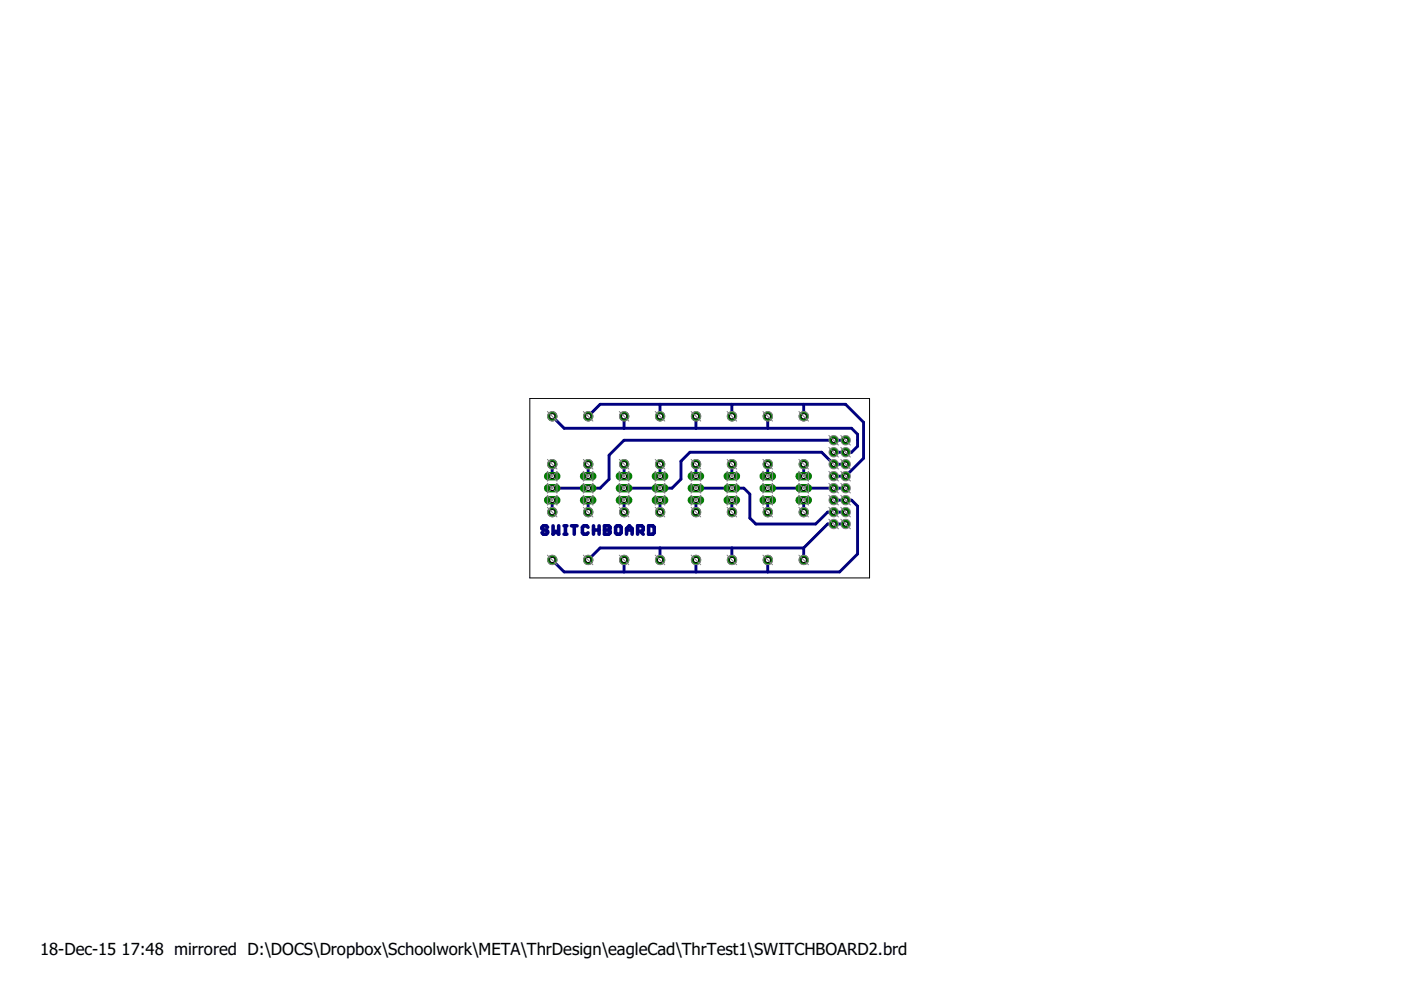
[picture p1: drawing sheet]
<svg xmlns="http://www.w3.org/2000/svg" width="297mm" height="210mm" viewBox="0 0 297 210" stroke-linecap="round" stroke-linejoin="round" font-family="sans-serif">
<defs><g id="words">
<g font-size="3.5">
<text x="8.5" y="202.5">18-Dec-15</text>
<text x="25.8" y="202.5">17:48 mirrored D:\DOCS\Dropbox\Schoolwork\META\ThrDesign\eagleCad\ThrTest1\SWITCHBOARD2.brd</text>
</g>
</g></defs>
<g fill="none" stroke="#000080" stroke-width=".76">
<path d="M116.1 111.8l-.3-.3h-.6l-.3 .3v.3l.3 .3h.6l.3 .3v.3l-.3 .3h-.6l-.3-.3M117.3 111.5v1.8l.6-.6 .5 .6v-1.8M119.6 111.5h.6M119.6 113.3h.6M119.9 111.5v1.8M121.2 111.5h1.1M121.8 111.5v1.8M124.7 111.8l-.3-.3h-.6l-.3 .3v1.2l.3 .3h.6l.3-.3M125.8 112.4h1.2M125.8 111.5v1.8M127 111.5v1.8M128.2 111.5h.9l.2 .3v.3l-.2 .3 .2 .3v.3l-.2 .3h-.9z"/>
<path d="M128.2 112.4h.9M130.8 111.5h.6l.3 .3v1.2l-.3 .3h-.6l-.3-.3v-1.2zM132.8 112.4h1.2M132.8 113.3v-1.2l.6-.6 .6 .6v1.2M135.2 112.7h.9l.3-.3v-.6l-.3-.3h-.9v1.8M135.8 112.7l.6 .6M137.5 111.5h.9l.3 .3v1.2l-.3 .3h-.9z"/>
</g>
<g fill="none" stroke="#000080" stroke-width=".61">
<path d="M117.1 88.3l2.5 2.5h61l1.2 1.3v2.5l-1.2 1.3h-3.9M117.1 98.4v2.6M124.7 88.3l2.5-2.6h52.1l3.8 3.8v7.7l-3.8 3.8h-2.6M124.7 98.4v2.6M132.3 88.3v2.5M132.3 98.4v2.6M139.9 85.7v2.6M139.9 98.4v2.6M147.6 88.3v2.5M147.6 98.4v2.6M155.2 85.7v2.6M155.2 98.4v2.6"/>
<path d="M162.8 88.3v2.5M162.8 98.4v2.6M170.4 85.7v2.6M170.4 98.4v2.6M179.3 98.4h-2.6l-2.5-2.5h-27.9l-1.9 1.9v3.8l-1.9 1.9h-10.2M179.3 93.3h-47l-3.2 3.2v5.1l-1.9 1.9h-10.1M117.1 106v2.6M124.7 106v2.6M132.3 106v2.6M132.3 118.7v2.6M139.9 106v2.6M139.9 116.2v2.5"/>
<path d="M147.6 103.5h10.1l1.3 1.3v5.1l1.3 1.2h12.6l2.6-2.5h3.8M147.6 106v2.6M147.6 118.7v2.6M155.2 106v2.6M155.2 116.2v2.5M162.8 106v2.6M162.8 118.7v2.6M162.8 103.5h16.5M170.4 106v2.6M170.4 116.2v2.5M170.4 116.2h-43.2l-2.5 2.5M176.7 106h3.9l1.2 1.3v10.2l-3.8 3.8h-58.4l-2.5-2.6"/>
<path d="M179.3 111.1h-3.8l-5.1 5.1"/>
</g>
<circle cx="176.8" cy="111.1" r=".85" fill="#008000" stroke="#008000" stroke-width=".21"/>
<circle cx="176.8" cy="111.1" r=".47" fill="#fff" stroke="#000" stroke-width=".21"/>
<circle cx="179.3" cy="111.1" r=".92" fill="#008000" stroke="#008000" stroke-width=".21"/>
<circle cx="179.3" cy="111.1" r=".47" fill="#fff" stroke="#000" stroke-width=".21"/>
<circle cx="176.7" cy="108.6" r=".92" fill="#008000" stroke="#008000" stroke-width=".21"/>
<circle cx="176.8" cy="108.6" r=".47" fill="#fff" stroke="#000" stroke-width=".21"/>
<circle cx="179.3" cy="108.6" r=".92" fill="#008000" stroke="#008000" stroke-width=".21"/>
<circle cx="179.3" cy="108.6" r=".47" fill="#fff" stroke="#000" stroke-width=".21"/>
<circle cx="176.7" cy="106" r=".92" fill="#008000" stroke="#008000" stroke-width=".21"/>
<circle cx="176.8" cy="106" r=".47" fill="#fff" stroke="#000" stroke-width=".21"/>
<circle cx="179.3" cy="106" r=".92" fill="#008000" stroke="#008000" stroke-width=".21"/>
<circle cx="179.3" cy="106" r=".47" fill="#fff" stroke="#000" stroke-width=".21"/>
<circle cx="176.7" cy="103.5" r=".92" fill="#008000" stroke="#008000" stroke-width=".21"/>
<circle cx="176.8" cy="103.5" r=".47" fill="#fff" stroke="#000" stroke-width=".21"/>
<circle cx="179.3" cy="103.5" r=".92" fill="#008000" stroke="#008000" stroke-width=".21"/>
<circle cx="179.3" cy="103.5" r=".47" fill="#fff" stroke="#000" stroke-width=".21"/>
<circle cx="176.7" cy="101" r=".92" fill="#008000" stroke="#008000" stroke-width=".21"/>
<circle cx="176.8" cy="101" r=".47" fill="#fff" stroke="#000" stroke-width=".21"/>
<circle cx="179.3" cy="101" r=".92" fill="#008000" stroke="#008000" stroke-width=".21"/>
<circle cx="179.3" cy="101" r=".47" fill="#fff" stroke="#000" stroke-width=".21"/>
<circle cx="176.7" cy="98.4" r=".92" fill="#008000" stroke="#008000" stroke-width=".21"/>
<circle cx="176.8" cy="98.4" r=".47" fill="#fff" stroke="#000" stroke-width=".21"/>
<circle cx="179.3" cy="98.4" r=".92" fill="#008000" stroke="#008000" stroke-width=".21"/>
<circle cx="179.3" cy="98.4" r=".47" fill="#fff" stroke="#000" stroke-width=".21"/>
<circle cx="176.7" cy="95.9" r=".92" fill="#008000" stroke="#008000" stroke-width=".21"/>
<circle cx="176.8" cy="95.9" r=".47" fill="#fff" stroke="#000" stroke-width=".21"/>
<circle cx="179.3" cy="95.9" r=".92" fill="#008000" stroke="#008000" stroke-width=".21"/>
<circle cx="179.3" cy="95.9" r=".47" fill="#fff" stroke="#000" stroke-width=".21"/>
<circle cx="176.7" cy="93.3" r=".92" fill="#008000" stroke="#008000" stroke-width=".21"/>
<circle cx="176.8" cy="93.3" r=".47" fill="#fff" stroke="#000" stroke-width=".21"/>
<circle cx="179.3" cy="93.3" r=".92" fill="#008000" stroke="#008000" stroke-width=".21"/>
<circle cx="179.3" cy="93.3" r=".47" fill="#fff" stroke="#000" stroke-width=".21"/>
<circle cx="170.4" cy="108.6" r=".97" fill="#008000" stroke="#008000" stroke-width=".21"/>
<circle cx="170.4" cy="108.6" r=".55" fill="#fff" stroke="#000" stroke-width=".21"/>
<circle cx="170.4" cy="118.7" r=".97" fill="#008000" stroke="#008000" stroke-width=".21"/>
<circle cx="170.4" cy="118.7" r=".55" fill="#fff" stroke="#000" stroke-width=".21"/>
<circle cx="140" cy="98.4" r=".97" fill="#008000" stroke="#008000" stroke-width=".21"/>
<circle cx="140" cy="98.4" r=".55" fill="#fff" stroke="#000" stroke-width=".21"/>
<circle cx="140" cy="88.3" r=".97" fill="#008000" stroke="#008000" stroke-width=".21"/>
<circle cx="140" cy="88.3" r=".55" fill="#fff" stroke="#000" stroke-width=".21"/>
<circle cx="132.3" cy="108.6" r=".97" fill="#008000" stroke="#008000" stroke-width=".21"/>
<circle cx="132.3" cy="108.6" r=".55" fill="#fff" stroke="#000" stroke-width=".21"/>
<circle cx="132.3" cy="118.7" r=".97" fill="#008000" stroke="#008000" stroke-width=".21"/>
<circle cx="132.3" cy="118.7" r=".55" fill="#fff" stroke="#000" stroke-width=".21"/>
<circle cx="132.3" cy="98.4" r=".97" fill="#008000" stroke="#008000" stroke-width=".21"/>
<circle cx="132.3" cy="98.4" r=".55" fill="#fff" stroke="#000" stroke-width=".21"/>
<circle cx="132.3" cy="88.3" r=".97" fill="#008000" stroke="#008000" stroke-width=".21"/>
<circle cx="132.3" cy="88.3" r=".55" fill="#fff" stroke="#000" stroke-width=".21"/>
<circle cx="124.7" cy="108.6" r=".97" fill="#008000" stroke="#008000" stroke-width=".21"/>
<circle cx="124.7" cy="108.6" r=".55" fill="#fff" stroke="#000" stroke-width=".21"/>
<circle cx="124.7" cy="118.7" r=".97" fill="#008000" stroke="#008000" stroke-width=".21"/>
<circle cx="124.7" cy="118.7" r=".55" fill="#fff" stroke="#000" stroke-width=".21"/>
<circle cx="124.7" cy="98.4" r=".97" fill="#008000" stroke="#008000" stroke-width=".21"/>
<circle cx="124.7" cy="98.4" r=".55" fill="#fff" stroke="#000" stroke-width=".21"/>
<circle cx="124.7" cy="88.3" r=".97" fill="#008000" stroke="#008000" stroke-width=".21"/>
<circle cx="124.7" cy="88.3" r=".55" fill="#fff" stroke="#000" stroke-width=".21"/>
<circle cx="117.1" cy="108.6" r=".97" fill="#008000" stroke="#008000" stroke-width=".21"/>
<circle cx="117.1" cy="108.6" r=".55" fill="#fff" stroke="#000" stroke-width=".21"/>
<circle cx="117.1" cy="118.7" r=".97" fill="#008000" stroke="#008000" stroke-width=".21"/>
<circle cx="117.1" cy="118.7" r=".55" fill="#fff" stroke="#000" stroke-width=".21"/>
<circle cx="117.1" cy="98.4" r=".97" fill="#008000" stroke="#008000" stroke-width=".21"/>
<circle cx="117.1" cy="98.4" r=".55" fill="#fff" stroke="#000" stroke-width=".21"/>
<circle cx="117.1" cy="88.3" r=".97" fill="#008000" stroke="#008000" stroke-width=".21"/>
<circle cx="117.1" cy="88.3" r=".55" fill="#fff" stroke="#000" stroke-width=".21"/>
<circle cx="170.4" cy="98.4" r=".97" fill="#008000" stroke="#008000" stroke-width=".21"/>
<circle cx="170.4" cy="98.4" r=".55" fill="#fff" stroke="#000" stroke-width=".21"/>
<circle cx="170.4" cy="88.3" r=".97" fill="#008000" stroke="#008000" stroke-width=".21"/>
<circle cx="170.4" cy="88.3" r=".55" fill="#fff" stroke="#000" stroke-width=".21"/>
<circle cx="162.8" cy="108.6" r=".97" fill="#008000" stroke="#008000" stroke-width=".21"/>
<circle cx="162.8" cy="108.6" r=".55" fill="#fff" stroke="#000" stroke-width=".21"/>
<circle cx="162.8" cy="118.7" r=".97" fill="#008000" stroke="#008000" stroke-width=".21"/>
<circle cx="162.8" cy="118.7" r=".55" fill="#fff" stroke="#000" stroke-width=".21"/>
<circle cx="162.8" cy="98.4" r=".97" fill="#008000" stroke="#008000" stroke-width=".21"/>
<circle cx="162.8" cy="98.4" r=".55" fill="#fff" stroke="#000" stroke-width=".21"/>
<circle cx="162.8" cy="88.3" r=".97" fill="#008000" stroke="#008000" stroke-width=".21"/>
<circle cx="162.8" cy="88.3" r=".55" fill="#fff" stroke="#000" stroke-width=".21"/>
<circle cx="155.2" cy="108.6" r=".97" fill="#008000" stroke="#008000" stroke-width=".21"/>
<circle cx="155.2" cy="108.6" r=".55" fill="#fff" stroke="#000" stroke-width=".21"/>
<circle cx="155.2" cy="118.7" r=".97" fill="#008000" stroke="#008000" stroke-width=".21"/>
<circle cx="155.2" cy="118.7" r=".55" fill="#fff" stroke="#000" stroke-width=".21"/>
<circle cx="155.2" cy="98.4" r=".97" fill="#008000" stroke="#008000" stroke-width=".21"/>
<circle cx="155.2" cy="98.4" r=".55" fill="#fff" stroke="#000" stroke-width=".21"/>
<circle cx="155.2" cy="88.3" r=".97" fill="#008000" stroke="#008000" stroke-width=".21"/>
<circle cx="155.2" cy="88.3" r=".55" fill="#fff" stroke="#000" stroke-width=".21"/>
<circle cx="147.6" cy="108.6" r=".97" fill="#008000" stroke="#008000" stroke-width=".21"/>
<circle cx="147.6" cy="108.6" r=".55" fill="#fff" stroke="#000" stroke-width=".21"/>
<circle cx="147.6" cy="118.7" r=".97" fill="#008000" stroke="#008000" stroke-width=".21"/>
<circle cx="147.6" cy="118.7" r=".55" fill="#fff" stroke="#000" stroke-width=".21"/>
<circle cx="147.6" cy="98.4" r=".97" fill="#008000" stroke="#008000" stroke-width=".21"/>
<circle cx="147.6" cy="98.4" r=".55" fill="#fff" stroke="#000" stroke-width=".21"/>
<circle cx="147.6" cy="88.3" r=".97" fill="#008000" stroke="#008000" stroke-width=".21"/>
<circle cx="147.6" cy="88.3" r=".55" fill="#fff" stroke="#000" stroke-width=".21"/>
<circle cx="140" cy="108.6" r=".97" fill="#008000" stroke="#008000" stroke-width=".21"/>
<circle cx="140" cy="108.6" r=".55" fill="#fff" stroke="#000" stroke-width=".21"/>
<circle cx="140" cy="118.7" r=".97" fill="#008000" stroke="#008000" stroke-width=".21"/>
<circle cx="140" cy="118.7" r=".55" fill="#fff" stroke="#000" stroke-width=".21"/>
<path d="M169.5 106h1.8" fill="none" stroke="#008000" stroke-width="1.8"/>
<circle cx="170.4" cy="106" r=".51" fill="#fff" stroke="#000" stroke-width=".21"/>
<path d="M169.5 103.5h1.8" fill="none" stroke="#008000" stroke-width="1.8"/>
<circle cx="170.4" cy="103.5" r=".51" fill="#fff" stroke="#000" stroke-width=".21"/>
<path d="M169.5 101h1.8" fill="none" stroke="#008000" stroke-width="1.8"/>
<circle cx="170.4" cy="101" r=".51" fill="#fff" stroke="#000" stroke-width=".21"/>
<path d="M154.3 106h1.7" fill="none" stroke="#008000" stroke-width="1.8"/>
<circle cx="155.2" cy="106" r=".51" fill="#fff" stroke="#000" stroke-width=".21"/>
<path d="M154.3 103.5h1.7" fill="none" stroke="#008000" stroke-width="1.8"/>
<circle cx="155.2" cy="103.5" r=".51" fill="#fff" stroke="#000" stroke-width=".21"/>
<path d="M154.3 101h1.7" fill="none" stroke="#008000" stroke-width="1.8"/>
<circle cx="155.2" cy="101" r=".51" fill="#fff" stroke="#000" stroke-width=".21"/>
<path d="M139 106h1.8" fill="none" stroke="#008000" stroke-width="1.8"/>
<circle cx="140" cy="106" r=".51" fill="#fff" stroke="#000" stroke-width=".21"/>
<path d="M139 103.5h1.8" fill="none" stroke="#008000" stroke-width="1.8"/>
<circle cx="140" cy="103.5" r=".51" fill="#fff" stroke="#000" stroke-width=".21"/>
<path d="M139 101h1.8" fill="none" stroke="#008000" stroke-width="1.8"/>
<circle cx="140" cy="101" r=".51" fill="#fff" stroke="#000" stroke-width=".21"/>
<path d="M123.8 106h1.8" fill="none" stroke="#008000" stroke-width="1.8"/>
<circle cx="124.7" cy="106" r=".51" fill="#fff" stroke="#000" stroke-width=".21"/>
<path d="M123.8 103.5h1.8" fill="none" stroke="#008000" stroke-width="1.8"/>
<circle cx="124.7" cy="103.5" r=".51" fill="#fff" stroke="#000" stroke-width=".21"/>
<path d="M123.8 101h1.8" fill="none" stroke="#008000" stroke-width="1.8"/>
<circle cx="124.7" cy="101" r=".51" fill="#fff" stroke="#000" stroke-width=".21"/>
<path d="M161.9 106h1.8" fill="none" stroke="#008000" stroke-width="1.8"/>
<circle cx="162.8" cy="106" r=".51" fill="#fff" stroke="#000" stroke-width=".21"/>
<path d="M161.9 103.5h1.8" fill="none" stroke="#008000" stroke-width="1.8"/>
<circle cx="162.8" cy="103.5" r=".51" fill="#fff" stroke="#000" stroke-width=".21"/>
<path d="M161.9 101h1.8" fill="none" stroke="#008000" stroke-width="1.8"/>
<circle cx="162.8" cy="101" r=".51" fill="#fff" stroke="#000" stroke-width=".21"/>
<path d="M146.7 106h1.7" fill="none" stroke="#008000" stroke-width="1.8"/>
<circle cx="147.6" cy="106" r=".51" fill="#fff" stroke="#000" stroke-width=".21"/>
<path d="M146.7 103.5h1.7" fill="none" stroke="#008000" stroke-width="1.8"/>
<circle cx="147.6" cy="103.5" r=".51" fill="#fff" stroke="#000" stroke-width=".21"/>
<path d="M146.7 101h1.7" fill="none" stroke="#008000" stroke-width="1.8"/>
<circle cx="147.6" cy="101" r=".51" fill="#fff" stroke="#000" stroke-width=".21"/>
<path d="M131.4 106h1.8" fill="none" stroke="#008000" stroke-width="1.8"/>
<circle cx="132.3" cy="106" r=".51" fill="#fff" stroke="#000" stroke-width=".21"/>
<path d="M131.4 103.5h1.8" fill="none" stroke="#008000" stroke-width="1.8"/>
<circle cx="132.3" cy="103.5" r=".51" fill="#fff" stroke="#000" stroke-width=".21"/>
<path d="M131.4 101h1.8" fill="none" stroke="#008000" stroke-width="1.8"/>
<circle cx="132.3" cy="101" r=".51" fill="#fff" stroke="#000" stroke-width=".21"/>
<path d="M116.2 106h1.8" fill="none" stroke="#008000" stroke-width="1.8"/>
<circle cx="117.1" cy="106" r=".51" fill="#fff" stroke="#000" stroke-width=".21"/>
<path d="M116.2 103.5h1.8" fill="none" stroke="#008000" stroke-width="1.8"/>
<circle cx="117.1" cy="103.5" r=".51" fill="#fff" stroke="#000" stroke-width=".21"/>
<path d="M116.2 101h1.8" fill="none" stroke="#008000" stroke-width="1.8"/>
<circle cx="117.1" cy="101" r=".51" fill="#fff" stroke="#000" stroke-width=".21"/>
<path d="M112.3 84.5h72.1v38h-72.1z" fill="none" stroke="#000" stroke-width=".21"/>
<g fill="none" stroke="#808080" stroke-width=".21">
<path d="M116.1 99.9l2 2.1v-2.1l-2 2.1zM116.1 97.4l2 2M116.1 87.2l2 2.1M123.7 99.9l2 2.1v-2.1l-2 2.1zM123.7 97.4l2 2M123.7 87.2l2 2.1M131.3 97.4l2 2M131.3 87.2l2 2.1M131.3 99.9l2 2.1v-2.1l-2 2.1zM138.9 97.4l2 2M138.9 87.2l2 2.1M138.9 99.9l2 2.1v-2.1l-2 2.1z"/>
<path d="M146.5 99.9l2.1 2.1v-2.1l-2.1 2.1zM146.5 97.4l2.1 2M146.5 87.2l2.1 2.1M154.2 99.9l2 2.1v-2.1l-2 2.1zM154.2 97.4l2 2M154.2 87.2l2 2.1M161.8 97.4l2 2M161.8 87.2l2 2.1M161.8 99.9v2.1l2-2.1v2.1zM169.4 97.4l2 2M169.4 87.2l2 2.1M169.4 99.9v2.1l2-2.1v2.1z"/>
<path d="M175.7 99.9l2.1 2.1M175.7 97.4l2.1 2M175.7 94.9l2.1 2M175.7 92.3l2.1 2.1M178.3 99.9l2 2.1M178.3 97.4l2 2M178.3 94.9l2 2M178.3 92.3l2 2.1M116.1 102.5l2 2v-2l-2 2zM116.1 107.6l2 2M116.1 117.7l2 2M116.1 105l2 2.1v-2.1l-2 2.1z"/>
<path d="M123.7 107.6l2 2M123.7 117.7l2 2M123.7 102.5l2 2v-2l-2 2zM123.7 105l2 2.1v-2.1l-2 2.1zM131.3 107.6l2 2M131.3 117.7l2 2M131.3 105l2 2.1v-2.1l-2 2.1zM131.3 102.5l2 2v-2l-2 2zM138.9 102.5l2 2v-2l-2 2zM138.9 107.6l2 2M138.9 117.7l2 2M138.9 105l2 2.1v-2.1l-2 2.1z"/>
<path d="M146.5 105l2.1 2.1v-2.1l-2.1 2.1zM146.5 117.7l2.1 2M146.5 107.6l2.1 2M146.5 102.5v2l2.1-2v2zM154.2 102.5l2 2v-2l-2 2zM154.2 107.6l2 2M154.2 117.7l2 2M154.2 105l2 2.1v-2.1l-2 2.1zM161.8 107.6l2 2M161.8 117.7l2 2M161.8 105l2 2.1v-2.1l-2 2.1zM161.8 102.5v2l2-2v2z"/>
<path d="M169.4 107.6l2 2M169.4 117.7l2 2M169.4 105l2 2.1v-2.1l-2 2.1zM169.4 102.5v2l2-2v2zM175.7 110.1l2.1 2M175.7 107.6l2.1 2M175.7 105l2.1 2.1M175.7 102.5l2.1 2M178.3 110.1l2 2M178.3 107.6l2 2M178.3 105l2 2.1M178.3 102.5l2 2"/>
<circle cx="117.1" cy="98.4" r=".99"/>
<circle cx="117.1" cy="88.3" r=".99"/>
<circle cx="124.7" cy="88.3" r=".99"/>
<circle cx="124.7" cy="98.4" r=".99"/>
<circle cx="132.3" cy="88.3" r=".99"/>
<circle cx="132.3" cy="98.4" r=".99"/>
<circle cx="140" cy="88.3" r=".99"/>
<circle cx="140" cy="98.4" r=".99"/>
<circle cx="147.6" cy="98.4" r=".99"/>
<circle cx="147.6" cy="88.3" r=".99"/>
<circle cx="155.2" cy="98.4" r=".99"/>
<circle cx="155.2" cy="88.3" r=".99"/>
<circle cx="162.8" cy="98.4" r=".99"/>
<circle cx="162.8" cy="88.3" r=".99"/>
<circle cx="170.4" cy="98.4" r=".99"/>
<circle cx="170.4" cy="88.3" r=".99"/>
<circle cx="176.8" cy="95.9" r=".99"/>
<circle cx="176.8" cy="98.4" r=".99"/>
<circle cx="176.8" cy="93.3" r=".99"/>
<circle cx="179.3" cy="95.9" r=".99"/>
<circle cx="179.3" cy="98.4" r=".99"/>
<circle cx="179.3" cy="93.3" r=".99"/>
<circle cx="117.1" cy="108.6" r=".99"/>
<circle cx="117.1" cy="118.7" r=".99"/>
<circle cx="124.7" cy="108.6" r=".99"/>
<circle cx="124.7" cy="118.7" r=".99"/>
<circle cx="132.3" cy="108.6" r=".99"/>
<circle cx="132.3" cy="118.7" r=".99"/>
<circle cx="140" cy="118.7" r=".99"/>
<circle cx="140" cy="108.6" r=".99"/>
<circle cx="147.6" cy="108.6" r=".99"/>
<circle cx="147.6" cy="118.7" r=".99"/>
<circle cx="155.2" cy="118.7" r=".99"/>
<circle cx="155.2" cy="108.6" r=".99"/>
<circle cx="162.8" cy="108.6" r=".99"/>
<circle cx="162.8" cy="118.7" r=".99"/>
<circle cx="170.4" cy="108.6" r=".99"/>
<circle cx="170.4" cy="118.7" r=".99"/>
<circle cx="176.8" cy="106" r=".99"/>
<circle cx="176.8" cy="103.5" r=".99"/>
<circle cx="176.8" cy="108.6" r=".99"/>
<circle cx="176.8" cy="101" r=".99"/>
<circle cx="176.8" cy="111.1" r=".99"/>
<circle cx="179.3" cy="106" r=".99"/>
<circle cx="179.3" cy="103.5" r=".99"/>
<circle cx="179.3" cy="101" r=".99"/>
<circle cx="179.3" cy="111.1" r=".99"/>
<circle cx="179.3" cy="108.6" r=".99"/>
</g>
<use href="#words"/>
</svg>
